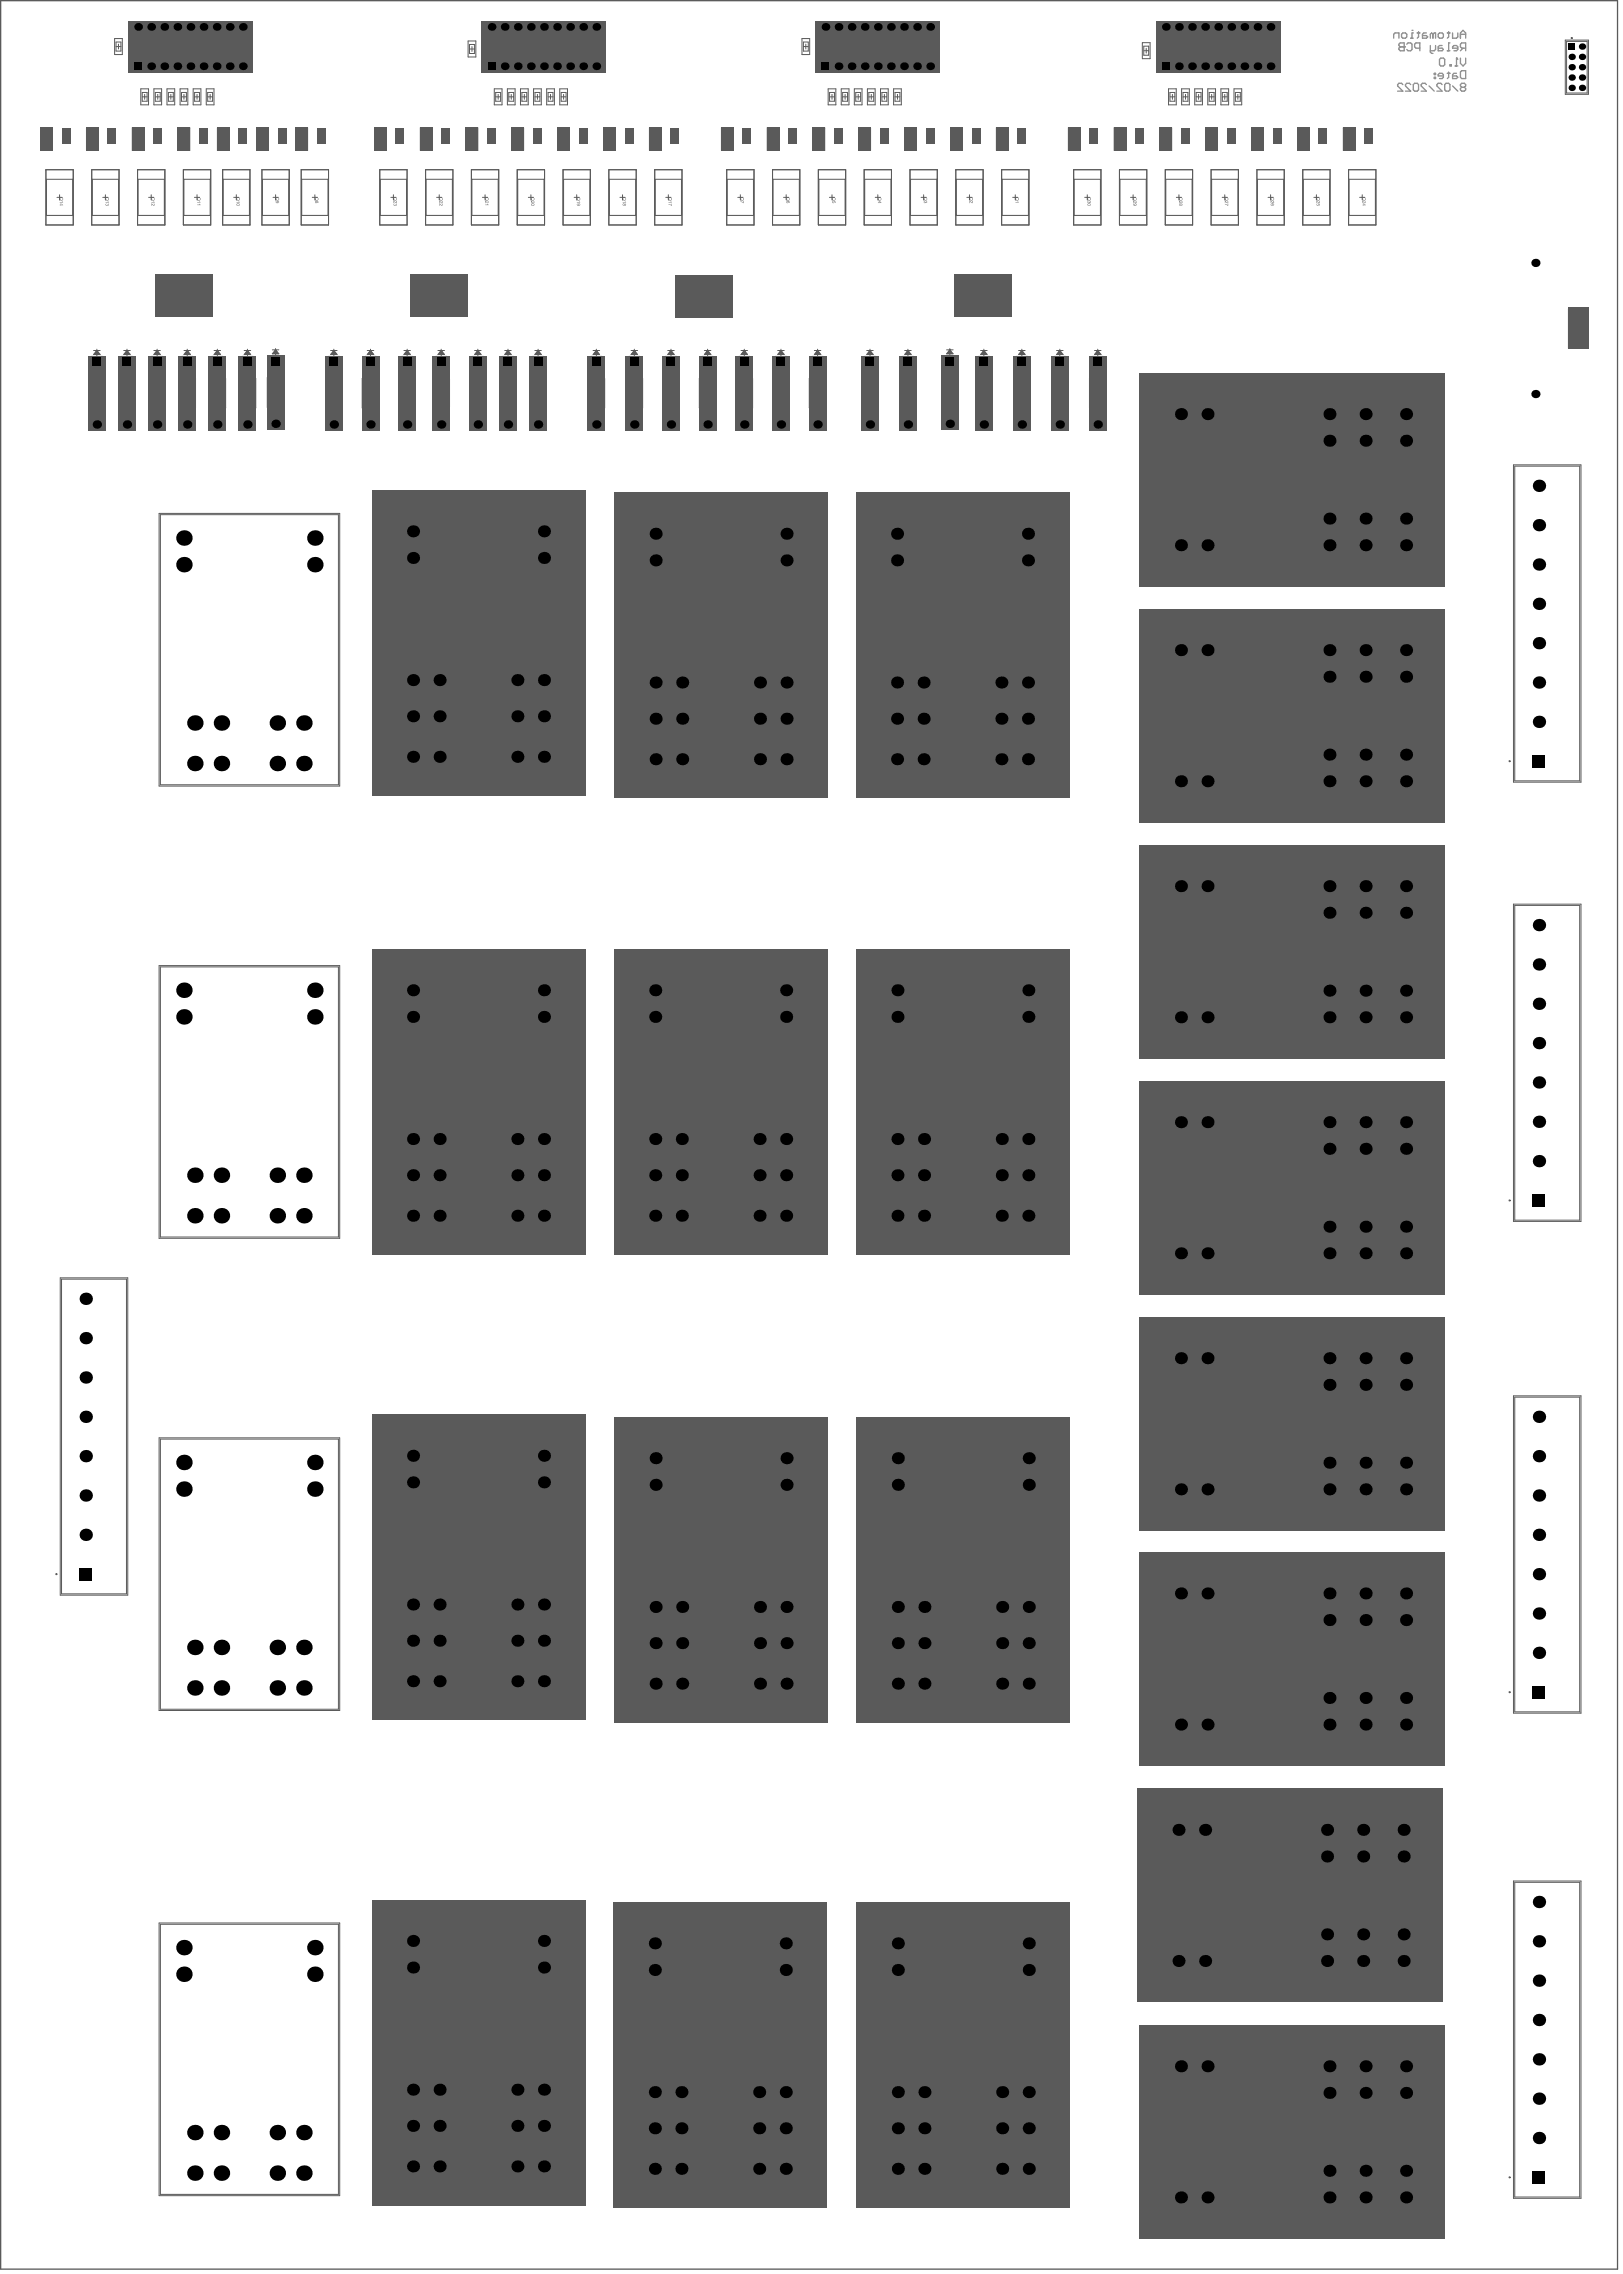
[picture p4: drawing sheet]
<svg xmlns="http://www.w3.org/2000/svg" width="1046mm" height="1466mm" viewBox="0 0 1046 1466" stroke-linecap="round" stroke-linejoin="round" font-family="sans-serif">
<g fill="none" stroke="#5a5a5a" stroke-width=".64">
<path d="M37 127h3M38 126v3M66 127h4M68 126v3M96 127h3M97 126v3M125 127h4M127 126v3M151 127h3M152 126v3M176 127h3M178 126v3"/>
<path d="M201 127h4M203 126v3M252 127h3M254 126v3M281 127h4M283 126v3M311 127h3M313 126v3M340 127h4M342 126v3M370 127h3M372 126v3"/>
<path d="M400 127h3M401 126v3M429 127h3M431 126v3M475 127h4M477 126v3M505 127h3M507 126v3M535 127h3M536 126v3M564 127h3M566 126v3"/>
<path d="M594 127h3M595 126v3M623 127h3M625 126v3M653 127h3M654 126v3M699 127h3M701 126v3M729 127h3M730 126v3M758 127h3M760 126v3"/>
<path d="M788 127h3M789 126v3M817 127h4M819 126v3M847 127h3M848 126v3M876 127h4M878 126v3"/>
</g>
<g fill="#5a5a5a">
<path d="M250 922h117v176h-117z"/>
<path d="M251 923h115v174h-115z"/>
<path d="M250 1235h117v176h-117z"/>
<path d="M251 1236h115v174h-115z"/>
<path d="M746 860h174v115h-174z"/>
<path d="M745 859h176v117h-176z"/>
<path d="M563 925h115v174h-115z"/>
<path d="M563 924h116v176h-116z"/>
<path d="M407 925h115v174h-115z"/>
<path d="M407 924h116v176h-116z"/>
<path d="M744 1164h174v115h-174z"/>
<path d="M744 1163h175v117h-175z"/>
<path d="M746 252h174v115h-174z"/>
<path d="M745 251h176v117h-176z"/>
<path d="M746 556h174v115h-174z"/>
<path d="M745 555h176v117h-176z"/>
<path d="M746 1317h174v115h-174z"/>
<path d="M745 1316h176v116h-176z"/>
<path d="M746 708h174v115h-174z"/>
<path d="M745 707h176v117h-176z"/>
<path d="M746 1012h174v115h-174z"/>
<path d="M745 1011h176v117h-176z"/>
<path d="M746 404h174v115h-174z"/>
<path d="M745 403h176v117h-176z"/>
<path d="M563 1238h115v174h-115z"/>
<path d="M563 1237h116v176h-116z"/>
<path d="M563 329h115v174h-115z"/>
<path d="M562 328h117v176h-117z"/>
<path d="M563 623h115v174h-115z"/>
<path d="M562 622h117v176h-117z"/>
<path d="M407 329h115v174h-115z"/>
<path d="M407 328h116v176h-116z"/>
<path d="M407 1238h115v174h-115z"/>
<path d="M406 1237h116v176h-116z"/>
<path d="M407 623h115v174h-115z"/>
<path d="M406 622h117v176h-117z"/>
<path d="M251 623h115v174h-115z"/>
<path d="M250 622h117v176h-117z"/>
<path d="M251 327h115v175h-115z"/>
<path d="M250 327h117v175h-117z"/>
<path d="M807 82h7v15h-7z"/>
<path d="M129 83h4v9h-4z"/>
<path d="M154 83h5v9h-5z"/>
<path d="M180 83h4v9h-4z"/>
<path d="M627 83h4v9h-4z"/>
<path d="M597 83h5v9h-5z"/>
<path d="M568 83h4v9h-4z"/>
<path d="M538 83h5v9h-5z"/>
<path d="M509 83h4v9h-4z"/>
<path d="M479 83h5v9h-5z"/>
<path d="M617 178h33v5h1v15h-1v5h-33v-5h-1v-15h1z"/>
<path d="M437 179h33v5h1v15h-1v5h-33v-5v-15z"/>
<path d="M267 178h33v5h1v15h-1v5h-33v-5h-1v-15h1z"/>
<path d="M102 178h33v5h1v15h-1v5h-33v-5h-1v-15h1z"/>
<path d="M609 229h7v15h2v19h-2v14h-7v-14h-2v-19h2z"/>
<path d="M679 230h8v14h1v19h-1v14h-8v-14h-1v-19h1z"/>
<path d="M704 230h7v14h2v19h-2v14h-7v-14h-2v-19h2z"/>
<path d="M582 230h7v14h2v19h-2v14h-7v-14h-2v-19h2z"/>
<path d="M655 230h7v14h2v19h-2v14h-7v-14h-2v-19h2z"/>
<path d="M557 230h7v14h2v19h-2v14h-7v-14h-2v-19h2z"/>
<path d="M631 230h7v14h1v19h-1v14h-7v-14h-2v-19h2z"/>
<path d="M174 229h7v15h2v19h-2v14h-7v-14h-2v-19h2z"/>
<path d="M156 230h7v14h2v19h-2v14h-7v-14h-2v-19h2z"/>
<path d="M137 230h7v14h1v19h-1v14h-7v-14h-2v-19h2z"/>
<path d="M117 230h7v14h2v19h-2v14h-7v-14h-2v-19h2z"/>
<path d="M433 83h4v9h-4z"/>
<path d="M205 83h4v9h-4z"/>
<path d="M419 82h7v15h-7z"/>
<path d="M191 82h7v15h-7z"/>
<path d="M212 230h7v14h2v19h-2v14h-7v-14h-2v-19h2z"/>
<path d="M235 230h7v14h2v19h-2v14h-7v-14h-2v-19h2z"/>
<path d="M259 230h7v14h2v19h-2v14h-7v-14h-2v-19h2z"/>
<path d="M281 230h7v14h2v19h-2v14h-7v-14h-2v-19h2z"/>
<path d="M304 230h8v14h1v19h-1v14h-8v-14h-1v-19h1z"/>
<path d="M324 230h7v14h2v19h-2v14h-7v-14h-2v-19h2z"/>
<path d="M343 230h7v14h2v19h-2v14h-7v-14h-2v-19h2z"/>
<path d="M59 230h7v14h2v19h-2v14h-7v-14h-2v-19h2z"/>
<path d="M78 230h7v14h2v19h-2v14h-7v-14h-2v-19h2z"/>
<path d="M98 230h7v14h2v19h-2v14h-7v-14h-2v-19h2z"/>
<path d="M403 83h5v9h-5z"/>
<path d="M389 82h8v15h-8z"/>
<path d="M165 82h8v15h-8z"/>
<path d="M374 83h4v9h-4z"/>
<path d="M359 82h8v15h-8z"/>
<path d="M140 82h8v15h-8z"/>
<path d="M344 83h5v9h-5z"/>
<path d="M330 82h7v15h-7z"/>
<path d="M115 82h7v15h-7z"/>
<path d="M315 83h4v9h-4z"/>
<path d="M99 83h5v9h-5z"/>
<path d="M300 82h8v15h-8z"/>
<path d="M85 82h8v15h-8z"/>
<path d="M285 83h4v9h-4z"/>
<path d="M70 83h4v9h-4z"/>
<path d="M271 82h7v15h-7z"/>
<path d="M56 82h7v15h-7z"/>
<path d="M256 83h4v9h-4z"/>
<path d="M40 83h5v9h-5z"/>
<path d="M241 82h8v15h-8z"/>
<path d="M26 82h8v15h-8z"/>
<path d="M880 83h4v9h-4z"/>
<path d="M656 83h5v9h-5z"/>
<path d="M866 82h7v15h-7z"/>
<path d="M642 82h8v15h-8z"/>
<path d="M381 230h7v14h2v19h-2v14h-7v-14h-2v-19h2z"/>
<path d="M405 230h7v14h2v19h-2v14h-7v-14h-2v-19h2z"/>
<path d="M429 230h7v14h2v19h-2v14h-7v-14h-2v-19h2z"/>
<path d="M453 230h7v14h1v19h-1v14h-7v-14h-2v-19h2z"/>
<path d="M476 230h7v14h2v19h-2v14h-7v-14h-2v-19h2z"/>
<path d="M500 230h7v14h2v19h-2v14h-7v-14h-2v-19h2z"/>
<path d="M523 230h7v14h2v19h-2v14h-7v-14h-1v-19h1z"/>
<path d="M850 83h5v9h-5z"/>
<path d="M836 82h8v15h-8z"/>
<path d="M613 82h7v15h-7z"/>
<path d="M821 83h4v9h-4z"/>
<path d="M583 82h8v15h-8z"/>
<path d="M791 83h5v9h-5z"/>
<path d="M777 82h8v15h-8z"/>
<path d="M554 82h7v15h-7z"/>
<path d="M762 83h4v9h-4z"/>
<path d="M748 82h7v15h-7z"/>
<path d="M524 82h8v15h-8z"/>
<path d="M732 83h5v9h-5z"/>
<path d="M718 82h8v15h-8z"/>
<path d="M494 82h8v15h-8z"/>
<path d="M703 83h4v9h-4z"/>
<path d="M689 82h7v15h-7z"/>
<path d="M465 82h7v15h-7z"/>
<path d="M86 14h74v3h2v26h-2v3h-74v-3h-3v-26h3z"/>
<path d="M1011 199h12v26h-12z"/>
<path d="M313 14h75v3h2v26h-2v3h-75v-3h-2v-26h2z"/>
<path d="M529 14h74v3h2v26h-2v3h-74v-3h-3v-26h3z"/>
<path d="M748 14h74v3h3v26h-3v3h-74v-3h-3v-26h3z"/>
</g>
<g fill="none" stroke="#5a5a5a" stroke-width=".64">
<path d="M84 18h78v24h-78zM86 14h74v3h2v26h-2v3h-74v-3h-3v-26h3zM87 18v-2h4v2M96 18v-2h3v2M104 18v-2h4v2M113 18v-2h3v2M121 18v-2h3v2M130 18v-2h3v2M138 18v-2h3v2M146 18v-2h4v2M155 18v-2h3v2M312 18h77v24h-77z"/>
<path d="M313 14h75v3h2v26h-2v3h-75v-3h-2v-26h2zM315 18v-2h3v2M324 18v-2h3v2M332 18v-2h3v2M340 18v-2h4v2M349 18v-2h3v2M357 18v-2h4v2M366 18v-2h3v2M374 18v-2h4v2M383 18v-2h3v2M527 18h78v24h-78zM529 14h74v3h2v26h-2v3h-74v-3h-3v-26h3z"/>
<path d="M530 18v-2h4v2M539 18v-2h3v2M547 18v-2h4v2M556 18v-2h3v2M564 18v-2h3v2M573 18v-2h3v2M581 18v-2h3v2M589 18v-2h4v2M598 18v-2h3v2M746 18h78v24h-78zM748 14h74v3h3v26h-3v3h-74v-3h-3v-26h3zM750 18v-2h3v2"/>
<path d="M758 18v-2h3v2M767 18v-2h3v2M775 18v-2h3v2M783 18v-2h4v2M792 18v-2h3v2M800 18v-2h4v2M809 18v-2h3v2M817 18v-2h4v2M74 25h5v10h-5zM75 30h3M75 27h3v6h-3zM76 28v4"/>
<path d="M84 29a1 1 0 0 1 1 1 1 1 0 0 1-1 1M88 39l2 3M89 39v3M90 39l-2 3M302 26h5v11h-5zM303 32h3M303 29h3v5h-3zM304 30v3M312 29a1 1 0 0 1 1 1 1 1 0 0 1-1 1M315 39l3 3M317 39v3M318 39l-3 3"/>
<path d="M517 25h5v10h-5zM518 30h3M518 27h3v6h-3zM519 28v4M527 29a1 1 0 0 1 1 1 1 1 0 0 1-1 1M531 39l2 3M532 39v3M533 39l-2 3M736 28h5v10h-5zM737 33h3M737 30h3v6h-3zM739 31v3"/>
<path d="M746 29a1 1 0 0 1 1 1 1 1 0 0 1-1 1M750 39l3 3M751 39v3M753 39l-3 3M1009 26h15v35h-15zM1010 27h13v33h-13zM87 42v2h4v-2M88 41h2M91 57h5v11h-5zM92 60h3v5h-3zM96 42v2h3v-2M99 57h5v11h-5z"/>
<path d="M100 60h3v5h-3zM104 42v2h4v-2M108 57h5v11h-5zM109 60h3v5h-3zM113 42v2h3v-2M116 57h5v11h-5zM117 60h3v5h-3zM121 42v2h3v-2M124 57h5v11h-5zM125 60h4v5h-4zM130 42v2h3v-2M133 57h5v11h-5z"/>
<path d="M134 60h3v5h-3zM138 42v2h3v-2M146 42v2h4v-2M155 42v2h3v-2M315 42v2h3v-2M315 41h3M319 57h5v11h-5zM319 60h4v5h-4zM324 42v2h3v-2M327 57h5v11h-5zM328 60h3v5h-3zM332 42v2h3v-2"/>
<path d="M335 57h5v11h-5zM336 60h4v5h-4zM340 42v2h4v-2M344 57h5v11h-5zM345 60h3v5h-3zM349 42v2h3v-2M352 57h5v11h-5zM353 60h3v5h-3zM357 42v2h4v-2M361 57h5v11h-5zM362 60h3v5h-3zM366 42v2h3v-2"/>
<path d="M374 42v2h4v-2M383 42v2h3v-2M530 42v2h4v-2M531 41h2M534 57h5v11h-5zM535 60h3v5h-3zM539 42v2h3v-2M542 57h5v11h-5zM543 60h3v5h-3zM547 42v2h4v-2M551 57h5v11h-5zM552 60h3v5h-3z"/>
<path d="M556 42v2h3v-2M559 57h5v11h-5zM560 60h3v5h-3zM564 42v2h3v-2M567 57h5v11h-5zM568 60h4v5h-4zM573 42v2h3v-2M576 57h5v11h-5zM577 60h3v5h-3zM581 42v2h3v-2M589 42v2h4v-2M598 42v2h3v-2"/>
<path d="M750 42v2h3v-2M750 41h3M753 57h5v11h-5zM754 60h3v5h-3zM758 42v2h3v-2M762 57h5v11h-5zM762 60h4v5h-4zM767 42v2h3v-2M770 57h5v11h-5zM771 60h3v5h-3zM775 42v2h3v-2M778 57h5v11h-5z"/>
<path d="M779 60h3v5h-3zM783 42v2h4v-2M787 57h5v11h-5zM788 60h3v5h-3zM792 42v2h3v-2M795 57h5v11h-5zM796 60h3v5h-3zM800 42v2h4v-2M809 42v2h3v-2M817 42v2h4v-2M92 62h3M93 61v3"/>
<path d="M100 62h3M102 61v3M109 62h3M110 61v3M117 62h3M119 61v3M125 62h4M127 61v3M134 62h3M135 61v3M319 62h4M321 61v3"/>
<path d="M328 62h3M329 61v3M336 62h4M338 61v3M345 62h3M346 61v3M353 62h3M355 61v3M362 62h3M363 61v3M535 62h3M536 61v3"/>
<path d="M543 62h3M545 61v3M552 62h3M553 61v3M560 62h3M562 61v3M568 62h4M570 61v3M577 62h3M578 61v3M754 62h3M756 61v3"/>
<path d="M762 62h4M764 61v3M771 62h3M772 61v3M779 62h3M781 61v3M788 62h3M789 61v3M796 62h3M798 61v3M26 82h8v15h-8zM27 87h6"/>
<path d="M27 84h6v11h-6zM27 93h6M40 83h5v9h-5zM41 85h3v5h-3zM41 89h3M41 86h3M56 82h7v15h-7zM57 87h5M57 84h5v11h-5zM57 93h5M70 83h4v9h-4zM71 85h2v5h-2z"/>
<path d="M71 89h2M71 86h2M85 82h8v15h-8zM86 87h6M86 84h6v11h-6zM86 93h6M99 83h5v9h-5zM100 85h3v5h-3zM100 89h3M100 86h3M115 82h7v15h-7zM116 87h5"/>
<path d="M116 84h5v11h-5zM116 93h5M129 83h4v9h-4zM130 85h3v5h-3zM130 89h3M130 86h3M140 82h8v15h-8zM141 87h6M141 84h6v11h-6zM141 93h6M154 83h5v9h-5zM155 85h3v5h-3z"/>
<path d="M155 89h3M155 86h3M165 82h8v15h-8zM166 87h6M166 84h6v11h-6zM166 93h6M180 83h4v9h-4zM181 85h2v5h-2zM181 89h2M181 86h2M191 82h7v15h-7zM192 87h5"/>
<path d="M192 84h5v11h-5zM192 93h5M205 83h4v9h-4zM206 85h2v5h-2zM206 89h2M206 86h2M241 82h8v15h-8zM242 87h6M242 84h6v11h-6zM242 93h6M256 83h4v9h-4zM256 85h3v5h-3z"/>
<path d="M256 89h3M256 86h3M271 82h7v15h-7zM272 87h6M272 84h6v11h-6zM272 93h6M285 83h4v9h-4zM286 85h3v5h-3zM286 89h3M286 86h3M300 82h8v15h-8zM301 87h6"/>
<path d="M301 84h6v11h-6zM301 93h6M315 83h4v9h-4zM316 85h2v5h-2zM316 89h2M316 86h2M330 82h7v15h-7zM331 87h6M331 84h6v11h-6zM331 93h6M344 83h5v9h-5zM345 85h3v5h-3z"/>
<path d="M345 89h3M345 86h3M359 82h8v15h-8zM360 87h6M360 84h6v11h-6zM360 93h6M374 83h4v9h-4zM375 85h2v5h-2zM375 89h2M375 86h2M389 82h8v15h-8zM390 87h6"/>
<path d="M390 84h6v11h-6zM390 93h6M403 83h5v9h-5zM404 85h3v5h-3zM404 89h3M404 86h3M419 82h7v15h-7zM419 87h6M419 84h6v11h-6zM419 93h6M433 83h4v9h-4zM434 85h2v5h-2z"/>
<path d="M434 89h2M434 86h2M465 82h7v15h-7zM466 87h6M466 84h6v11h-6zM466 93h6M479 83h5v9h-5zM480 85h3v5h-3zM480 89h3M480 86h3M494 82h8v15h-8zM495 87h6"/>
<path d="M495 84h6v11h-6zM495 93h6M509 83h4v9h-4zM510 85h2v5h-2zM510 89h2M510 86h2M524 82h8v15h-8zM525 87h6M525 84h6v11h-6zM525 93h6M538 83h5v9h-5zM539 85h3v5h-3z"/>
<path d="M539 89h3M539 86h3M554 82h7v15h-7zM554 87h6M554 84h6v11h-6zM554 93h6M568 83h4v9h-4zM569 85h2v5h-2zM569 89h2M569 86h2M583 82h8v15h-8zM584 87h6"/>
<path d="M584 84h6v11h-6zM584 93h6M597 83h5v9h-5zM598 85h3v5h-3zM598 89h3M598 86h3M613 82h7v15h-7zM613 87h6M613 84h6v11h-6zM613 93h6M627 83h4v9h-4zM628 85h2v5h-2z"/>
<path d="M628 89h2M628 86h2M642 82h8v15h-8zM643 87h6M643 84h6v11h-6zM643 93h6M656 83h5v9h-5zM657 85h3v5h-3zM657 89h3M657 86h3M689 82h7v15h-7zM689 87h6"/>
<path d="M689 84h6v11h-6zM689 93h6M703 83h4v9h-4zM704 85h2v5h-2zM704 89h2M704 86h2M718 82h8v15h-8zM719 87h6M719 84h6v11h-6zM719 93h6M732 83h5v9h-5zM733 85h3v5h-3z"/>
<path d="M733 89h3M733 86h3M748 82h7v15h-7zM748 87h6M748 84h6v11h-6zM748 93h6M762 83h4v9h-4zM763 85h2v5h-2zM763 89h2M763 86h2M777 82h8v15h-8zM778 87h6"/>
<path d="M778 84h6v11h-6zM778 93h6M791 83h5v9h-5zM792 85h3v5h-3zM792 89h3M792 86h3M807 82h7v15h-7zM808 87h5M808 84h5v11h-5zM808 93h5M821 83h4v9h-4zM822 85h2v5h-2z"/>
<path d="M822 89h2M822 86h2M836 82h8v15h-8zM837 87h6M837 84h6v11h-6zM837 93h6M850 83h5v9h-5zM851 85h3v5h-3zM851 89h3M851 86h3M866 82h7v15h-7zM867 87h5"/>
<path d="M867 84h5v11h-5zM867 93h5M880 83h4v9h-4zM881 85h2v5h-2zM881 89h2M881 86h2M102 178h33v5h1v15h-1v5h-33v-5h-1v-15h1zM267 178h33v5h1v15h-1v5h-33v-5h-1v-15h1zM437 179h33v5h1v15h-1v5h-33v-5v-15zM617 178h33v5h1v15h-1v5h-33v-5h-1v-15h1zM102 184h33v13h-33zM103 197v4h2v-4"/>
<path d="M103 184v-4h2v4M107 197v4h2v-4M107 184v-4h2v4M111 197v4h2v-4M111 184v-4h2v4M116 184v-4h1v4M116 197v4h1v-4M120 197v4h1v-4M120 184v-4h1v4M124 197v4h2v-4M124 184v-4h2v4M128 184v-4h2v4"/>
<path d="M128 197v4h2v-4M131 186h3M131 184l3 3M133 184v-4h1v4M133 197v4h1v-4M133 184v3M134 184l-3 3M135 190a1 1 0 0 0-1 1 1 1 0 0 0 1 1M267 184h33v13h-33zM268 197v4h1v-4M268 184v-4h1v4M272 197v4h1v-4"/>
<path d="M272 184v-4h1v4M276 197v4h2v-4M276 184v-4h2v4M280 197v4h2v-4M280 184v-4h2v4M284 197v4h2v-4M284 184v-4h2v4M289 197v4h1v-4M289 184v-4h1v4M293 197v4h1v-4M293 184v-4h1v4M296 186h3"/>
<path d="M296 184l3 3M297 197v4h2v-4M297 184v-4h2v4M297 184v3M299 184l-3 3M300 190a1 1 0 0 0-1 1 1 1 0 0 0 1 1M437 185h34v13h-34zM438 185v-4h2v4M438 198v4h2v-4M443 185v-4h1v4M443 198v4h1v-4M447 185v-4h1v4"/>
<path d="M447 198v4h1v-4M451 185v-4h2v4M451 198v4h2v-4M455 185v-4h2v4M455 198v4h2v-4M459 185v-4h2v4M459 198v4h2v-4M464 185v-4h1v4M464 198v4h1v-4M467 185l3 3M467 186h3M468 185v-4h2v4"/>
<path d="M468 198v4h2v-4M468 185v3M470 185l-3 3M471 190a1 1 0 0 0-1 1 1 1 0 0 0 1 1M617 184h33v13h-33zM618 184v-4h1v4M618 197v4h1v-4M622 197v4h1v-4M622 184v-4h1v4M626 197v4h2v-4M626 184v-4h2v4M630 184v-4h2v4"/>
<path d="M630 197v4h2v-4M635 197v4h1v-4M635 184v-4h1v4M639 197v4h1v-4M639 184v-4h1v4M643 197v4h2v-4M643 184v-4h2v4M646 184l3 3M646 186h3M647 184v-4h2v4M647 197v4h2v-4M647 184v3"/>
<path d="M649 184l-3 3M650 190a1 1 0 0 0-1 1 1 1 0 0 0 1 1M1011 199h12v26h-12zM1012 201h11v22h-11zM1012 204h11M1012 220h11M59 230h7v14h2v19h-2v14h-7v-14h-2v-19h2zM60 226h5M62 226l3 2h-5zM62 225v4M62 233v12M62 226l2 2"/>
<path d="M62 226l1 2M62 226l-1 2M62 226v2M78 230h7v14h2v19h-2v14h-7v-14h-2v-19h2zM80 226h4M82 226l2 2h-4zM82 225v4M82 233v12M82 226l2 2M82 226l1 2M82 226v2M82 226l-2 2"/>
<path d="M82 226l-1 2M98 230h7v14h2v19h-2v14h-7v-14h-2v-19h2zM99 226h4M101 225v4M101 233v12M101 226l2 2h-4zM101 226l2 2M101 226l1 2M101 226l-1 2M101 226v2M117 230h7v14h2v19h-2v14h-7v-14h-2v-19h2zM119 226h4"/>
<path d="M121 226l2 2h-4zM121 225v4M121 233v12M121 226l-1 2M121 226l-2 2M121 226v2M121 226l1 2M137 230h7v14h1v19h-1v14h-7v-14h-2v-19h2zM138 226h4M140 226l2 2h-4zM140 225v4M140 233v12"/>
<path d="M140 226v2M140 226l-1 2M140 226l-2 2M140 226l1 2M140 226l2 2M156 230h7v14h2v19h-2v14h-7v-14h-2v-19h2zM157 226h5M159 226l3 2h-5zM159 225v4M159 233v12M159 226v2M159 226l-1 2"/>
<path d="M159 226l1 2M159 226l2 2M174 229h7v15h2v19h-2v14h-7v-14h-2v-19h2zM176 226h4M178 226l2 2h-4zM178 225v4M178 233v11M178 226l-1 2M178 226l-2 2M178 226v2M178 226l1 2M212 230h7v14h2v19h-2v14h-7v-14h-2v-19h2z"/>
<path d="M213 226h4M215 226l2 2h-4zM215 225v4M215 233v12M215 226l2 2M215 226l1 2M215 226l-2 2M215 226l-1 2M215 226v2M235 230h7v14h2v19h-2v14h-7v-14h-2v-19h2zM237 226h4M239 226l2 2h-4z"/>
<path d="M239 225v4M239 233v12M239 226l1 2M239 226v2M239 226l-2 2M239 226l-1 2M259 230h7v14h2v19h-2v14h-7v-14h-2v-19h2zM260 226h5M262 226l3 2h-5zM262 225v4M262 233v12M262 226l2 2"/>
<path d="M262 226l1 2M262 226l-1 2M262 226v2M281 230h7v14h2v19h-2v14h-7v-14h-2v-19h2zM282 226h4M284 225v4M284 233v12M284 226l2 2h-4zM284 226l2 2M284 226l1 2M284 226l-1 2M284 226v2"/>
<path d="M304 230h8v14h1v19h-1v14h-8v-14h-1v-19h1zM306 226h4M308 225v4M308 233v12M308 226l2 2h-4zM308 226l2 2M308 226l1 2M308 226v2M308 226l-2 2M308 226l-1 2M324 230h7v14h2v19h-2v14h-7v-14h-2v-19h2zM325 226h4"/>
<path d="M327 226l2 2h-4zM327 225v4M327 233v12M327 226l2 2M327 226l1 2M327 226l-1 2M327 226v2M343 230h7v14h2v19h-2v14h-7v-14h-2v-19h2zM345 226h4M347 226l2 2h-4zM347 225v4M347 233v12"/>
<path d="M347 226l1 2M347 226v2M347 226l-2 2M347 226l-1 2M381 230h7v14h2v19h-2v14h-7v-14h-2v-19h2zM382 226h4M384 226l2 2h-4zM384 225v4M384 233v12M384 226l2 2M384 226l1 2M384 226l-1 2"/>
<path d="M384 226v2M405 230h7v14h2v19h-2v14h-7v-14h-2v-19h2zM407 226h4M409 226l2 2h-4zM409 225v4M409 233v12M409 226l1 2M409 226v2M409 226l-2 2M409 226l-1 2M429 230h7v14h2v19h-2v14h-7v-14h-2v-19h2zM430 226h5"/>
<path d="M432 226l3 2h-5zM432 225v4M432 233v12M432 226l2 2M432 226l1 2M432 226l-1 2M432 226v2M453 230h7v14h1v19h-1v14h-7v-14h-2v-19h2zM454 226h4M456 226l2 2h-4zM456 225v4M456 233v12"/>
<path d="M456 226l2 2M456 226l1 2M456 226v2M456 226l-2 2M456 226l-1 2M476 230h7v14h2v19h-2v14h-7v-14h-2v-19h2zM478 226h4M480 226l2 2h-4zM480 225v4M480 233v12M480 226l1 2M480 226v2"/>
<path d="M480 226l-2 2M480 226l-1 2M500 230h7v14h2v19h-2v14h-7v-14h-2v-19h2zM501 226h4M503 226l2 2h-4zM503 225v4M503 233v12M503 226l2 2M503 226l1 2M503 226l-1 2M503 226v2M523 230h7v14h2v19h-2v14h-7v-14h-1v-19h1z"/>
<path d="M525 226h4M527 226l2 2h-4zM527 225v4M527 233v12M527 226l2 2M527 226l1 2M527 226v2M527 226l-2 2M527 226l-1 2M557 230h7v14h2v19h-2v14h-7v-14h-2v-19h2zM559 226h4M561 226l2 2h-4z"/>
<path d="M561 225v4M561 233v12M561 226l-1 2M561 226l-2 2M561 226v2M561 226l1 2M582 230h7v14h2v19h-2v14h-7v-14h-2v-19h2zM583 226h4M585 226l2 2h-4zM585 225v4M585 233v12M585 226v2"/>
<path d="M585 226l-1 2M585 226l-2 2M585 226l1 2M585 226l2 2M609 229h7v15h2v19h-2v14h-7v-14h-2v-19h2zM610 226h4M612 225v4M612 233v11M612 226l2 2h-4zM612 226v2M612 226l-1 2M612 226l-2 2"/>
<path d="M612 226l1 2M612 226l2 2M631 230h7v14h1v19h-1v14h-7v-14h-2v-19h2zM632 226h4M634 226l2 2h-4zM634 225v4M634 233v12M634 226v2M634 226l-1 2M634 226l-2 2M634 226l1 2M634 226l2 2"/>
<path d="M655 230h7v14h2v19h-2v14h-7v-14h-2v-19h2zM656 226h5M659 226l2 2h-5zM659 225v4M659 233v12M659 226l-1 2M659 226l-2 2M659 226v2M659 226l1 2M679 230h8v14h1v19h-1v14h-8v-14h-1v-19h1zM681 226h4M683 225v4"/>
<path d="M683 233v12M683 226l2 2h-4zM683 226v2M683 226l-1 2M683 226l-2 2M683 226l1 2M683 226l2 2M704 230h7v14h2v19h-2v14h-7v-14h-2v-19h2zM705 226h5M707 226l3 2h-5zM707 225v4M707 233v12"/>
<path d="M707 226v2M707 226l-1 2M707 226l1 2M707 226l2 2M58 245h9v17h-9zM77 245h9v17h-9zM97 245h9v17h-9zM116 245h9v17h-9zM136 245h9v17h-9zM155 245h9v17h-9zM173 244h9v18h-9zM211 245h9v17h-9z"/>
<path d="M234 245h9v17h-9zM258 245h9v17h-9zM280 245h9v17h-9zM303 245h9v17h-9zM323 245h9v17h-9zM342 245h9v17h-9zM380 245h9v17h-9zM404 245h9v17h-9zM428 245h9v17h-9zM452 245h9v17h-9zM475 245h9v17h-9zM499 245h9v17h-9z"/>
<path d="M522 245h9v17h-9zM556 245h9v17h-9zM581 245h9v17h-9zM608 244h9v18h-9zM630 245h9v17h-9zM654 245h9v17h-9zM679 245h9v17h-9zM703 245h9v17h-9zM745 251h176v117h-176zM746 252h174v115h-174zM62 262v12M82 262v12"/>
<path d="M101 262v12M121 262v12M140 262v12M159 262v12M178 262v11M215 262v12M239 262v12M262 262v12M284 262v12M308 262v12M327 262v12M347 262v12"/>
<path d="M384 262v12M409 262v12M432 262v12M456 262v12M480 262v12M503 262v12M527 262v12M561 262v12M585 262v12M612 262v11M634 262v12M659 262v12"/>
<path d="M683 262v12M707 262v12M975 300h44v204h-44zM746 308a1 1 0 0 1 1 1 1 1 0 0 1-1 1M976 300h42v203h-42zM103 331h116v176h-116zM103 332h115v174h-115zM250 327h117v175h-117zM251 327h115v175h-115zM307 327a1 1 0 0 0 1 1 1 1 0 0 0 1-1M407 328h116v176h-116zM407 329h115v174h-115z"/>
<path d="M464 329a1 1 0 0 0 1 1 1 1 0 0 0 1-1M562 328h117v176h-117zM563 329h115v174h-115zM619 329a1 1 0 0 0 1 1 1 1 0 0 0 1-1M265 343l3 3M265 345h3M267 343v3M268 343l-3 3M421 346h3M421 345l3 3M423 345v3M424 345l-3 3"/>
<path d="M577 345l3 3M577 346h3M578 345v3M580 345l-3 3M762 350l3 3M762 351h3M763 350v3M765 350l-3 3M745 403h176v117h-176zM746 404h174v115h-174zM746 460a1 1 0 0 1 1 1 1 1 0 0 1-1 1M762 502l3 3"/>
<path d="M762 503h3M763 502v3M765 502l-3 3M745 555h176v117h-176zM746 556h174v115h-174zM975 583h44v204h-44zM976 584h42v202h-42zM746 612a1 1 0 0 1 1 1 1 1 0 0 1-1 1M103 622h116v176h-116zM103 623h115v174h-115zM250 622h117v176h-117zM251 623h115v174h-115z"/>
<path d="M265 639l3 3M267 639v3M268 639l-3 3M307 623a1 1 0 0 0 1 1 1 1 0 0 0 1-1M406 622h117v176h-117zM407 623h115v174h-115zM421 639l3 3M423 639v3M424 639l-3 3M463 623a1 1 0 0 0 1 1 1.1 1.1 0 0 0 2-1M562 622h117v176h-117zM563 623h115v174h-115z"/>
<path d="M577 639l3 3M579 639v3M580 639l-3 3M620 623a1 1 0 0 0 1 1 1 1 0 0 0 1-1M265 640h3M421 640h3M577 640h3M762 654l3 3M762 655h3M763 654v3M765 654l-3 3M745 707h176v117h-176z"/>
<path d="M746 708h174v115h-174zM746 765a1 1 0 0 1 1 1 1 1 0 0 1-1 1M762 806l3 3M762 808h3M763 806v3M765 806l-3 3M39 824h43v204h-43zM40 825h42v202h-42zM745 859h176v117h-176zM746 860h174v115h-174zM975 900h44v204h-44zM746 917a1 1 0 0 1 1 1 1 1 0 0 1-1 1"/>
<path d="M976 901h42v202h-42zM103 927h116v176h-116zM103 928h115v174h-115zM250 922h117v176h-117zM251 923h115v174h-115zM265 939l3 3M267 939v3M268 939l-3 3M307 923a1 1 0 0 0 1 1 1 1 0 0 0 1-1M407 924h116v176h-116zM407 925h115v174h-115zM464 925a1 1 0 0 0 1 1 1 1 0 0 0 1-1"/>
<path d="M563 924h116v176h-116zM563 925h115v174h-115zM620 925a1 1 0 0 0 1 1 1 1 0 0 0 1-1M265 940h3M421 942h3M421 941l3 2M423 941v2M424 941l-3 2M578 941l2 2M578 942h2M579 941v2M580 941l-2 2"/>
<path d="M762 958l3 3M762 960h3M763 958v3M765 958l-3 3M745 1011h176v117h-176zM746 1012h174v115h-174zM746 1068a1 1 0 0 1 1 1 1 1 0 0 1-1 1M762 1110l3 3M762 1111h3M763 1110v3M765 1110l-3 3M744 1163h175v117h-175z"/>
<path d="M744 1164h174v115h-174zM975 1212h44v205h-44zM976 1213h42v203h-42zM103 1240h116v175h-116zM250 1235h117v176h-117zM251 1236h115v174h-115zM307 1236a1 1 0 0 0 1 1 1 1 0 0 0 1-1M406 1237h116v176h-116zM407 1238h115v174h-115zM463 1238a1 1 0 0 0 1 1 1 1 0 0 0 1-1M563 1237h116v176h-116zM563 1238h115v174h-115z"/>
<path d="M620 1238a1 1 0 0 0 1 1 1 1 0 0 0 1-1M744 1221a1.1 1.1 0 0 1 2 1 1.1 1.1 0 0 1-2 1M103 1240h115v174h-115zM265 1252l3 3M265 1253h3M267 1252v3M268 1252l-3 3M421 1255h3M421 1253l3 3M422 1253v3M424 1253l-3 3M578 1253l2 3"/>
<path d="M578 1255h2M579 1253v3M580 1253l-2 3M760 1262l3 3M760 1264h3M762 1262v3M763 1262l-3 3M745 1316h176v116h-176zM746 1317h174v115h-174zM746 1373a1 1 0 0 1 1 1 1 1 0 0 1-1 1M762 1415l3 2M762 1416h3"/>
<path d="M763 1415v2M765 1415l-3 2"/>
</g>
<g fill="none" stroke="#5a5a5a" stroke-width=".66">
<circle cx="1013" cy="25" r=".3"/>
<circle cx="973" cy="491" r=".3"/>
<circle cx="973" cy="774" r=".3"/>
<circle cx="36" cy="1015" r=".3"/>
<circle cx="973" cy="1091" r=".3"/>
<circle cx="973" cy="1403" r=".3"/>
</g>
<g fill="#5a5a5a">
<path d="M240 912h137v197h-137z"/>
<path d="M240 1225h137v197h-137z"/>
<path d="M735 849h196v138h-196z"/>
<path d="M552 913h138v197h-138z"/>
<path d="M396 913h138v197h-138z"/>
<path d="M733 1153h197v138h-197z"/>
<path d="M735 240h196v138h-196z"/>
<path d="M735 545h196v137h-196z"/>
<path d="M735 1305h196v138h-196z"/>
<path d="M735 697h196v137h-196z"/>
<path d="M735 1000h196v138h-196z"/>
<path d="M735 392h196v138h-196z"/>
<path d="M552 1226h138v197h-138z"/>
<path d="M552 318h137v196h-137z"/>
<path d="M552 612h137v197h-137z"/>
<path d="M396 318h138v196h-138z"/>
<path d="M395 1226h138v197h-138z"/>
<path d="M396 612h137v197h-137z"/>
<path d="M240 612h137v197h-137z"/>
<path d="M240 316h137v197h-137z"/>
<path d="M806 82h9v15h-9z"/>
<path d="M129 83h5v10h-5z"/>
<path d="M154 83h5v10h-5z"/>
<path d="M179 83h5v10h-5z"/>
<path d="M626 83h6v10h-6z"/>
<path d="M597 83h5v10h-5z"/>
<path d="M567 83h6v10h-6z"/>
<path d="M538 83h5v10h-5z"/>
<path d="M508 83h5v10h-5z"/>
<path d="M479 83h5v10h-5z"/>
<path d="M615 177h37v27h-37z"/>
<path d="M435 178h38v27h-38z"/>
<path d="M264 177h38v27h-38z"/>
<path d="M100 177h37v27h-37z"/>
<path d="M606 229h12v48h-12z"/>
<path d="M677 229h12v49h-12z"/>
<path d="M702 229h11v49h-11z"/>
<path d="M579 229h12v49h-12z"/>
<path d="M653 229h11v49h-11z"/>
<path d="M555 229h11v49h-11z"/>
<path d="M628 229h12v49h-12z"/>
<path d="M172 229h11v48h-11z"/>
<path d="M154 229h11v49h-11z"/>
<path d="M134 229h12v49h-12z"/>
<path d="M115 229h11v49h-11z"/>
<path d="M432 83h6v10h-6z"/>
<path d="M205 83h5v10h-5z"/>
<path d="M418 82h8v15h-8z"/>
<path d="M190 82h9v15h-9z"/>
<path d="M209 229h12v49h-12z"/>
<path d="M233 229h12v49h-12z"/>
<path d="M257 229h11v49h-11z"/>
<path d="M279 229h11v49h-11z"/>
<path d="M302 229h12v49h-12z"/>
<path d="M322 229h11v49h-11z"/>
<path d="M341 229h12v49h-12z"/>
<path d="M57 229h11v49h-11z"/>
<path d="M76 229h12v49h-12z"/>
<path d="M95 229h12v49h-12z"/>
<path d="M403 83h5v10h-5z"/>
<path d="M389 82h8v15h-8z"/>
<path d="M165 82h8v15h-8z"/>
<path d="M373 83h5v10h-5z"/>
<path d="M359 82h8v15h-8z"/>
<path d="M140 82h8v15h-8z"/>
<path d="M344 83h5v10h-5z"/>
<path d="M330 82h8v15h-8z"/>
<path d="M114 82h9v15h-9z"/>
<path d="M314 83h5v10h-5z"/>
<path d="M99 83h5v10h-5z"/>
<path d="M300 82h8v15h-8z"/>
<path d="M85 82h8v15h-8z"/>
<path d="M285 83h5v10h-5z"/>
<path d="M70 83h5v10h-5z"/>
<path d="M270 82h9v15h-9z"/>
<path d="M55 82h9v15h-9z"/>
<path d="M255 83h5v10h-5z"/>
<path d="M40 83h5v10h-5z"/>
<path d="M241 82h8v15h-8z"/>
<path d="M26 82h8v15h-8z"/>
<path d="M880 83h5v10h-5z"/>
<path d="M656 83h5v10h-5z"/>
<path d="M865 82h9v15h-9z"/>
<path d="M642 82h8v15h-8z"/>
<path d="M379 229h11v49h-11z"/>
<path d="M403 229h12v49h-12z"/>
<path d="M427 229h11v49h-11z"/>
<path d="M450 229h12v49h-12z"/>
<path d="M474 229h11v49h-11z"/>
<path d="M498 229h11v49h-11z"/>
<path d="M521 229h12v49h-12z"/>
<path d="M850 83h5v10h-5z"/>
<path d="M836 82h8v15h-8z"/>
<path d="M612 82h9v15h-9z"/>
<path d="M820 83h6v10h-6z"/>
<path d="M583 82h8v15h-8z"/>
<path d="M791 83h5v10h-5z"/>
<path d="M777 82h8v15h-8z"/>
<path d="M553 82h8v15h-8z"/>
<path d="M761 83h6v10h-6z"/>
<path d="M747 82h9v15h-9z"/>
<path d="M524 82h8v15h-8z"/>
<path d="M732 83h5v10h-5z"/>
<path d="M718 82h8v15h-8z"/>
<path d="M494 82h8v15h-8z"/>
<path d="M702 83h6v10h-6z"/>
<path d="M688 82h8v15h-8z"/>
<path d="M465 82h8v15h-8z"/>
<path d="M83 14h80v32h-80z"/>
<path d="M1010 198h14v27h-14z"/>
<path d="M311 14h80v32h-80z"/>
<path d="M526 14h80v32h-80z"/>
<path d="M745 14h80v32h-80z"/>
</g>
<g fill="none" stroke="#5a5a5a" stroke-width=".66">
<path d="M30 109h17v36h-17zM59 109h18v36h-18zM89 109h17v36h-17zM118 109h18v36h-18zM143 109h18v36h-18zM169 109h17v36h-17zM194 109h18v36h-18zM245 109h17v36h-17zM274 109h18v36h-18zM304 109h17v36h-17zM333 109h18v36h-18zM363 109h17v36h-17z"/>
<path d="M392 109h18v36h-18zM422 109h18v36h-18zM468 109h18v36h-18zM498 109h17v36h-17zM527 109h18v36h-18zM557 109h18v36h-18zM586 109h18v36h-18zM616 109h18v36h-18zM646 109h17v36h-17zM692 109h18v36h-18zM721 109h18v36h-18zM751 109h18v36h-18z"/>
<path d="M781 109h17v36h-17zM810 109h18v36h-18zM840 109h17v36h-17zM869 109h18v36h-18z"/>
</g>
<g fill="#5a5a5a">
<path d="M38 130h2l1 1z"/>
<path d="M68 130h2v1z"/>
<path d="M68 131l1 1h1v-1v1l-1 1-1-1z"/>
<path d="M98 130h1l1 1z"/>
<path d="M98 131l1 1v-1l1 1-1 1-1-1v1z"/>
<path d="M127 130h2v1z"/>
<path d="M127 132h2v-1v1z"/>
<path d="M152 130h2l1 1z"/>
<path d="M254 129l1 2h1l-1-1h1v1h-1l-1-1v1z"/>
<path d="M254 131v1h1h1l-1-1 1 1-2 1v-1z"/>
<path d="M283 129l2 2v-1v1l-2-1v1z"/>
<path d="M283 131l2 1v-1v1l-1 1-1-1v1z"/>
<path d="M313 129l1 2h1l-1-1h1v1h-1l-1-1v1z"/>
<path d="M313 132h1v-1l1 1z"/>
<path d="M342 129l2 2v-1v1l-2-1v1z"/>
<path d="M372 130h1l1 1z"/>
<path d="M401 130h2v1z"/>
<path d="M401 131h2v1l-1 1z"/>
<path d="M431 130h2v1z"/>
<path d="M431 132h2v-1v2z"/>
<path d="M477 130l2 1v-1v1z"/>
<path d="M537 130v1v-1h1v1v-1v1h-1z"/>
<path d="M596 130v1v-1l1 1v-1h1l-2 1z"/>
<path d="M625 129l1 2h1l-1-1h1v1h-1l-1-1v1z"/>
<path d="M654 130h2l1 1z"/>
<path d="M701 130v1l1-1 1 1-1-1h1l-2 1z"/>
<path d="M730 129l2 2v-1v1l-1-1-1 1z"/>
<path d="M760 129l1 2h1l-1-1h1v1h-1l-1-1v1z"/>
<path d="M789 129l2 2v-1l1 1h-1l-1-1-1 1z"/>
<path d="M789 132h2l1-1v2z"/>
<path d="M819 129l1 2h1l-1-1h1v1h-1l-1-1v1z"/>
<path d="M848 129l2 2v-1l1 1h-1l-1-1-1 1z"/>
<path d="M849 131v1h1l-1-1h2v2l-1-1-1 1z"/>
<path d="M878 129l2 2v-1v1h-1l-1-1v1z"/>
<path d="M39 128a.8 .8 0 0 0 1 0 .8 .8 0 0 0-1 0zM39 127l2 1-1 1h-2z"/>
<path d="M39 131v1h1zM39 131l2 1h-3h1z"/>
<path d="M68 128a1 1 0 0 0 2 0 1 1 0 0 0-2 0zM68 127l2 1v1h-2z"/>
<path d="M98 128a.8 .8 0 0 0 1 0 .8 .8 0 0 0-1 0zM98 127l2 1-1 1h-2z"/>
<path d="M127 128a1 1 0 0 0 2 0 1 1 0 0 0-2 0zM127 127l2 1v1h-2z"/>
<path d="M178 128a1 1 0 0 0 2 0 1 1 0 0 0-2 0zM178 127l2 1-1 1h-1z"/>
<path d="M179 130a.5 .5 0 0 0 1 0 .5 .5 0 0 0-1 0zM178 130v1l1-1h1l-2 1z"/>
<path d="M203 128a1 1 0 0 0 2 0 1 1 0 0 0-2 0zM203 127l2 1v1h-2z"/>
<path d="M204 130a.5 .5 0 0 0 1 0 .5 .5 0 0 0-1 0zM203 130a.5 .5 0 0 0 1 0 .5 .5 0 0 0-1 0zM203 130h2v1h-2z"/>
<path d="M153 128a.8 .8 0 0 0 1 0 .8 .8 0 0 0-1 0zM153 127l1 1v1h-2z"/>
<path d="M153 132a.7 .7 0 0 0 1 0 .7 .7 0 0 0-1 0zM153 131h1v1h-1z"/>
<path d="M254 128a1 1 0 0 0 2 0 1 1 0 0 0-2 0zM254 127l2 1-1 1h-1z"/>
<path d="M283 128a1 1 0 0 0 2 0 1 1 0 0 0-2 0zM284 127l1 1v1h-2z"/>
<path d="M313 128a1 1 0 0 0 2 0 1 1 0 0 0-2 0zM313 127l2 1-1 1h-1z"/>
<path d="M343 128a.8 .8 0 0 0 1 0 .8 .8 0 0 0-1 0zM343 127l1 1v1h-2z"/>
<path d="M343 132a.7 .7 0 0 0 1 0 .7 .7 0 0 0-1 0zM342 131h2v1h-2z"/>
<path d="M372 128a1 1 0 0 0 2 0 1 1 0 0 0-2 0zM372 127l2 1v1h-2z"/>
<path d="M373 132a.5 .5 0 0 0 1 0 .5 .5 0 0 0-1 0zM372 131v1h1v-1l1 1-2 1z"/>
<path d="M402 128a.8 .8 0 0 0 1 0 .8 .8 0 0 0-1 0zM402 127l1 1v1h-2z"/>
<path d="M431 128a1 1 0 0 0 2 0 1 1 0 0 0-2 0zM431 127l2 1v1h-2z"/>
<path d="M478 128a.8 .8 0 0 0 1 0 .8 .8 0 0 0-1 0zM478 127l1 1v1h-2z"/>
<path d="M507 128a1 1 0 0 0 2 0 1 1 0 0 0-2 0zM507 127l2 1v1h-2z"/>
<path d="M507 130h2v1h-1l1-1h-1v1h-1zM507 130a.5 .5 0 0 0 1 0 .5 .5 0 0 0-1 0z"/>
<path d="M537 128a.8 .8 0 0 0 1 0 .8 .8 0 0 0-1 0zM537 127l1 1v1h-2z"/>
<path d="M566 128a1 1 0 0 0 2 0 1 1 0 0 0-2 0zM566 127l2 1v1h-2z"/>
<path d="M567 130h1zM566 129l2 2h-2v-1z"/>
<path d="M596 128a.8 .8 0 0 0 1 0 .8 .8 0 0 0-1 0zM596 127l1 1v1h-2z"/>
<path d="M625 128a1 1 0 0 0 2 0 1 1 0 0 0-2 0zM625 127l2 1v1h-2z"/>
<path d="M655 128a.8 .8 0 0 0 1 0 .8 .8 0 0 0-1 0zM655 127l2 1-1 1h-2z"/>
<path d="M701 128a1 1 0 0 0 2 0 1 1 0 0 0-2 0zM701 127l2 1v1h-2z"/>
<path d="M701 132a1 1 0 0 0 2 0 1 1 0 0 0-2 0zM701 131h2v1h-2z"/>
<path d="M731 128a.8 .8 0 0 0 1 0 .8 .8 0 0 0-1 0zM731 127l1 1v1h-2z"/>
<path d="M731 132a.5 .5 0 0 0 1 0 .5 .5 0 0 0-1 0zM731 131v1l1-1 1 1-2 1z"/>
<path d="M760 128a1 1 0 0 0 2 0 1 1 0 0 0-2 0zM760 127l2 1v1h-2z"/>
<path d="M761 132a.5 .5 0 0 0 1 0 .5 .5 0 0 0-1 0zM760 132a.5 .5 0 0 0 1 0 .5 .5 0 0 0-1 0zM760 131h2v1l-2 1z"/>
<path d="M790 128a.8 .8 0 0 0 1 0 .8 .8 0 0 0-1 0zM790 127l2 1-1 1h-2z"/>
<path d="M819 128a1 1 0 0 0 2 0 1 1 0 0 0-2 0zM819 127l2 1v1h-2z"/>
<path d="M819 131h2v1l-1-1v1l-1 1zM819 132a.5 .5 0 0 0 1 0 .5 .5 0 0 0-1 0z"/>
<path d="M849 128a.8 .8 0 0 0 1 0 .8 .8 0 0 0-1 0zM849 127l2 1-1 1h-2z"/>
<path d="M878 128a1 1 0 0 0 2 0 1 1 0 0 0-2 0zM878 127l2 1v1h-2z"/>
<path d="M879 131v1h1zM879 131l1 1h-2h1z"/>
</g>
<g fill="none" stroke="#5a5a5a" stroke-width=".66">
<path d="M30 109h17v36h-17zM30 116h17v23h-17zM59 109h18v36h-18zM59 116h17v23h-17zM89 109h17v36h-17zM89 116h17v23h-17zM118 109h18v36h-18zM119 116h16v23h-16zM143 109h18v36h-18zM144 116h17v23h-17zM169 109h17v36h-17zM169 116h17v23h-17z"/>
<path d="M194 109h18v36h-18zM194 116h17v23h-17zM245 109h17v36h-17zM245 116h17v23h-17zM274 109h18v36h-18zM275 116h17v23h-17zM304 109h17v36h-17zM304 116h17v23h-17zM333 109h18v36h-18zM334 116h17v23h-17zM363 109h17v36h-17zM363 116h17v23h-17z"/>
<path d="M392 109h18v36h-18zM393 116h17v23h-17zM422 109h18v36h-18zM422 116h17v23h-17zM468 109h18v36h-18zM469 116h17v23h-17zM498 109h17v36h-17zM498 116h17v23h-17zM527 109h18v36h-18zM528 116h17v23h-17zM557 109h18v36h-18zM557 116h17v23h-17z"/>
<path d="M586 109h18v36h-18zM587 116h17v23h-17zM616 109h18v36h-18zM616 116h17v23h-17zM646 109h17v36h-17zM646 116h17v23h-17zM692 109h18v36h-18zM692 116h17v23h-17zM721 109h18v36h-18zM722 116h17v23h-17zM751 109h18v36h-18zM751 116h17v23h-17z"/>
<path d="M781 109h17v36h-17zM781 116h17v23h-17zM810 109h18v36h-18zM810 116h17v23h-17zM840 109h17v36h-17zM840 116h17v23h-17zM869 109h18v36h-18zM869 116h17v23h-17z"/>
</g>
<path d="M0 0h1042v1463h-1042z" fill="none" stroke="#5a5a5a" stroke-width=".84"/>
<g fill="none" stroke="#8c8c8c" stroke-width=".84">
<path d="M909 25h2M911 21h-1v4M913 21h2M914 20v4l-1 1M919 21h-1l-1 1v3h2l1-1-1-1h-2M923 22l2-1v4M923 22v3M923 22v-1l-1 1v3M928 21h1l1 1v2l-1 1h-1l-1-1v-2zM933 21h1M934 20v4l-1 1M936 21v4h3l1-1v-3"/>
<path d="M941 25v-4l2-1 2 1v4M941 22h4"/>
</g>
<circle cx="910" cy="20" r=".4" fill="#8c8c8c"/>
<g fill="none" stroke="#8c8c8c" stroke-width=".84">
<path d="M898 25v-3l1-1h3v4M904 21h2l1 1v2l-1 1h-2l-1-1v-2zM905 28v5h-3v-1v-2h3M907 28h2h1v4l-1 1h-2v-1M915 31h-2l-1-1v-2h1h2v5M922 29v5h1M925 29v3l-1 1h-2M929 29h-1l-1 1v3h2l1-1-1-1h-2M933 33h1M934 28v5M940 31h-4l1-2h2l1 1v2l-1 1h-2M943 31l-2 2"/>
<path d="M945 31h-3l-1-1v-2h1h3v5"/>
</g>
<circle cx="905" cy="30" r=".4" fill="#8c8c8c"/>
<path d="M905 28h-3v2h3M939 37v6M941 37v4l2 2 2-2v-4M938 43h2" fill="none" stroke="#8c8c8c" stroke-width=".84"/>
<circle cx="939" cy="37" r=".4" fill="#8c8c8c"/>
<g fill="none" stroke="#8c8c8c" stroke-width=".84">
<path d="M929 37h1l1 1v4l-1 1h-1l-1-1v-4zM939 37l1 1M904 55l-1-1h-1l-1 1 3 4h-3M909 55l-1-1h-1l-1 1 3 4h-3M912 54h1l1 1v3l-1 1h-1l-1-1v-3zM919 55l-1-1h-1l-1 1 3 4h-3M921 55l3 4M924 50h1v1h-1zM924 47h1v1h-1zM929 55v-1h-2l-1 1 3 4h-3M930 49h-3l1-2h1l1 1v2l-1 1h-1M932 54h2v1v3v1h-2l-1-1v-3z"/>
<path d="M933 47h1M934 46v4l-1 1M934 42h1v1h-1zM936 55l4 4M939 47h-2l-1 1v3h3l1-1-1-1h-3M942 46h3v5h-3l-1-1v-4zM942 56l-1-1 1-1h2l1 1-1 1M942 56l-1 1 1 2h2l1-1-1-2M942 56h2"/>
</g>
<g fill="#000">
<circle cx="89" cy="17" r="2.5"/>
<circle cx="97" cy="17" r="2.5"/>
<circle cx="106" cy="17" r="2.5"/>
<circle cx="114" cy="17" r="2.5"/>
<circle cx="123" cy="17" r="2.5"/>
<circle cx="131" cy="17" r="2.5"/>
<circle cx="140" cy="17" r="2.5"/>
<circle cx="148" cy="17" r="2.5"/>
<circle cx="157" cy="17" r="2.5"/>
<circle cx="317" cy="17" r="2.5"/>
<circle cx="325" cy="17" r="2.5"/>
<circle cx="334" cy="17" r="2.5"/>
<circle cx="342" cy="17" r="2.5"/>
<circle cx="351" cy="17" r="2.5"/>
<circle cx="359" cy="17" r="2.5"/>
<circle cx="367" cy="17" r="2.5"/>
<circle cx="376" cy="17" r="2.5"/>
<circle cx="384" cy="17" r="2.5"/>
<circle cx="532" cy="17" r="2.5"/>
<circle cx="540" cy="17" r="2.5"/>
<circle cx="549" cy="17" r="2.5"/>
<circle cx="557" cy="17" r="2.5"/>
<circle cx="566" cy="17" r="2.5"/>
<circle cx="574" cy="17" r="2.5"/>
<circle cx="583" cy="17" r="2.5"/>
<circle cx="591" cy="17" r="2.5"/>
<circle cx="599" cy="17" r="2.5"/>
<circle cx="751" cy="17" r="2.5"/>
<circle cx="760" cy="17" r="2.5"/>
<circle cx="768" cy="17" r="2.5"/>
<circle cx="777" cy="17" r="2.5"/>
<circle cx="785" cy="17" r="2.5"/>
<circle cx="794" cy="17" r="2.5"/>
<circle cx="802" cy="17" r="2.5"/>
<circle cx="810" cy="17" r="2.5"/>
<circle cx="819" cy="17" r="2.5"/>
<circle cx="1013" cy="37" r="2.1"/>
<circle cx="1020" cy="30" r="2.1"/>
<circle cx="1020" cy="37" r="2.1"/>
<circle cx="97" cy="43" r="2.5"/>
<circle cx="106" cy="43" r="2.5"/>
<circle cx="114" cy="43" r="2.5"/>
<circle cx="123" cy="43" r="2.5"/>
<circle cx="131" cy="43" r="2.5"/>
<circle cx="140" cy="43" r="2.5"/>
<circle cx="148" cy="43" r="2.5"/>
<circle cx="157" cy="43" r="2.5"/>
<circle cx="325" cy="43" r="2.5"/>
<circle cx="334" cy="43" r="2.5"/>
<circle cx="342" cy="43" r="2.5"/>
<circle cx="351" cy="43" r="2.5"/>
<circle cx="359" cy="43" r="2.5"/>
<circle cx="367" cy="43" r="2.5"/>
<circle cx="376" cy="43" r="2.5"/>
<circle cx="384" cy="43" r="2.5"/>
<circle cx="540" cy="43" r="2.5"/>
<circle cx="549" cy="43" r="2.5"/>
<circle cx="557" cy="43" r="2.5"/>
<circle cx="566" cy="43" r="2.5"/>
<circle cx="574" cy="43" r="2.5"/>
<circle cx="583" cy="43" r="2.5"/>
<circle cx="591" cy="43" r="2.5"/>
<circle cx="599" cy="43" r="2.5"/>
<circle cx="760" cy="43" r="2.5"/>
<circle cx="768" cy="43" r="2.5"/>
<circle cx="777" cy="43" r="2.5"/>
<circle cx="785" cy="43" r="2.5"/>
<circle cx="794" cy="43" r="2.5"/>
<circle cx="802" cy="43" r="2.5"/>
<circle cx="810" cy="43" r="2.5"/>
<circle cx="819" cy="43" r="2.5"/>
<circle cx="1013" cy="50" r="2.1"/>
<circle cx="1013" cy="57" r="2.1"/>
<circle cx="1013" cy="43" r="2.1"/>
<circle cx="1020" cy="50" r="2.1"/>
<circle cx="1020" cy="43" r="2.1"/>
<circle cx="1020" cy="57" r="2.1"/>
<circle cx="990" cy="169" r="2.7"/>
<circle cx="990" cy="254" r="2.7"/>
<circle cx="62" cy="274" r="2.7"/>
<circle cx="82" cy="274" r="2.7"/>
<circle cx="101" cy="274" r="2.7"/>
<circle cx="121" cy="274" r="2.7"/>
<circle cx="140" cy="274" r="2.7"/>
<circle cx="159" cy="274" r="2.7"/>
<circle cx="178" cy="273" r="2.7"/>
<circle cx="215" cy="274" r="2.7"/>
<circle cx="239" cy="274" r="2.7"/>
<circle cx="262" cy="274" r="2.7"/>
<circle cx="284" cy="274" r="2.7"/>
<circle cx="308" cy="274" r="2.7"/>
<circle cx="327" cy="274" r="2.7"/>
<circle cx="347" cy="274" r="2.7"/>
<circle cx="384" cy="274" r="2.7"/>
<circle cx="409" cy="274" r="2.7"/>
<circle cx="432" cy="274" r="2.7"/>
<circle cx="456" cy="274" r="2.7"/>
<circle cx="480" cy="274" r="2.7"/>
<circle cx="503" cy="274" r="2.7"/>
<circle cx="527" cy="274" r="2.7"/>
<circle cx="561" cy="274" r="2.7"/>
<circle cx="585" cy="274" r="2.7"/>
<circle cx="612" cy="273" r="2.7"/>
<circle cx="634" cy="274" r="2.7"/>
<circle cx="659" cy="274" r="2.7"/>
<circle cx="683" cy="274" r="2.7"/>
<circle cx="707" cy="274" r="2.7"/>
<circle cx="761" cy="267" r="4"/>
<circle cx="778" cy="267" r="4"/>
<circle cx="857" cy="267" r="4"/>
<circle cx="880" cy="267" r="4"/>
<circle cx="906" cy="267" r="4"/>
<circle cx="857" cy="284" r="4"/>
<circle cx="880" cy="284" r="4"/>
<circle cx="906" cy="284" r="4"/>
<circle cx="992" cy="313" r="4"/>
<circle cx="857" cy="334" r="4"/>
<circle cx="880" cy="334" r="4"/>
<circle cx="906" cy="334" r="4"/>
<circle cx="992" cy="339" r="4"/>
<circle cx="119" cy="347" r="5"/>
<circle cx="203" cy="347" r="5"/>
<circle cx="266" cy="342" r="4"/>
<circle cx="266" cy="360" r="4"/>
<circle cx="351" cy="342" r="4"/>
<circle cx="351" cy="360" r="4"/>
<circle cx="423" cy="344" r="4"/>
<circle cx="507" cy="344" r="4"/>
<circle cx="578" cy="344" r="4"/>
<circle cx="663" cy="344" r="4"/>
<circle cx="761" cy="351" r="4"/>
<circle cx="778" cy="351" r="4"/>
<circle cx="857" cy="351" r="4"/>
<circle cx="880" cy="351" r="4"/>
<circle cx="906" cy="351" r="4"/>
<circle cx="119" cy="364" r="5"/>
<circle cx="203" cy="364" r="5"/>
<circle cx="423" cy="361" r="4"/>
<circle cx="507" cy="361" r="4"/>
<circle cx="578" cy="361" r="4"/>
<circle cx="663" cy="361" r="4"/>
<circle cx="992" cy="364" r="4"/>
<circle cx="992" cy="389" r="4"/>
<circle cx="761" cy="419" r="4"/>
<circle cx="778" cy="419" r="4"/>
<circle cx="857" cy="419" r="4"/>
<circle cx="880" cy="419" r="4"/>
<circle cx="906" cy="419" r="4"/>
<circle cx="992" cy="415" r="4"/>
<circle cx="266" cy="438" r="4"/>
<circle cx="283" cy="438" r="4"/>
<circle cx="333" cy="438" r="4"/>
<circle cx="351" cy="438" r="4"/>
<circle cx="423" cy="440" r="4"/>
<circle cx="440" cy="440" r="4"/>
<circle cx="490" cy="440" r="4"/>
<circle cx="507" cy="440" r="4"/>
<circle cx="578" cy="440" r="4"/>
<circle cx="595" cy="440" r="4"/>
<circle cx="645" cy="440" r="4"/>
<circle cx="663" cy="440" r="4"/>
<circle cx="857" cy="436" r="4"/>
<circle cx="880" cy="436" r="4"/>
<circle cx="906" cy="436" r="4"/>
<circle cx="992" cy="440" r="4"/>
<circle cx="126" cy="466" r="5"/>
<circle cx="143" cy="466" r="5"/>
<circle cx="179" cy="466" r="5"/>
<circle cx="196" cy="466" r="5"/>
<circle cx="266" cy="462" r="4"/>
<circle cx="283" cy="462" r="4"/>
<circle cx="333" cy="462" r="4"/>
<circle cx="351" cy="462" r="4"/>
<circle cx="423" cy="463" r="4"/>
<circle cx="440" cy="463" r="4"/>
<circle cx="490" cy="463" r="4"/>
<circle cx="507" cy="463" r="4"/>
<circle cx="578" cy="463" r="4"/>
<circle cx="595" cy="463" r="4"/>
<circle cx="645" cy="463" r="4"/>
<circle cx="663" cy="463" r="4"/>
<circle cx="992" cy="465" r="4"/>
<circle cx="126" cy="492" r="5"/>
<circle cx="143" cy="492" r="5"/>
<circle cx="179" cy="492" r="5"/>
<circle cx="196" cy="492" r="5"/>
<circle cx="266" cy="488" r="4"/>
<circle cx="283" cy="488" r="4"/>
<circle cx="333" cy="488" r="4"/>
<circle cx="351" cy="488" r="4"/>
<circle cx="423" cy="489" r="4"/>
<circle cx="440" cy="489" r="4"/>
<circle cx="490" cy="489" r="4"/>
<circle cx="507" cy="489" r="4"/>
<circle cx="578" cy="489" r="4"/>
<circle cx="595" cy="489" r="4"/>
<circle cx="645" cy="489" r="4"/>
<circle cx="663" cy="489" r="4"/>
<circle cx="857" cy="486" r="4"/>
<circle cx="880" cy="486" r="4"/>
<circle cx="906" cy="486" r="4"/>
<circle cx="761" cy="504" r="4"/>
<circle cx="778" cy="504" r="4"/>
<circle cx="857" cy="504" r="4"/>
<circle cx="880" cy="504" r="4"/>
<circle cx="906" cy="504" r="4"/>
<circle cx="761" cy="571" r="4"/>
<circle cx="778" cy="571" r="4"/>
<circle cx="857" cy="571" r="4"/>
<circle cx="880" cy="571" r="4"/>
<circle cx="906" cy="571" r="4"/>
<circle cx="857" cy="588" r="4"/>
<circle cx="880" cy="588" r="4"/>
<circle cx="906" cy="588" r="4"/>
<circle cx="992" cy="596" r="4"/>
<circle cx="119" cy="638" r="5"/>
<circle cx="203" cy="638" r="5"/>
<circle cx="266" cy="638" r="4"/>
<circle cx="351" cy="638" r="4"/>
<circle cx="422" cy="638" r="4"/>
<circle cx="507" cy="638" r="4"/>
<circle cx="578" cy="638" r="4"/>
<circle cx="663" cy="638" r="4"/>
<circle cx="857" cy="639" r="4"/>
<circle cx="880" cy="639" r="4"/>
<circle cx="906" cy="639" r="4"/>
<circle cx="992" cy="622" r="4"/>
<circle cx="119" cy="655" r="5"/>
<circle cx="203" cy="655" r="5"/>
<circle cx="266" cy="655" r="4"/>
<circle cx="351" cy="655" r="4"/>
<circle cx="422" cy="655" r="4"/>
<circle cx="507" cy="655" r="4"/>
<circle cx="578" cy="655" r="4"/>
<circle cx="663" cy="655" r="4"/>
<circle cx="761" cy="656" r="4"/>
<circle cx="778" cy="656" r="4"/>
<circle cx="857" cy="656" r="4"/>
<circle cx="880" cy="656" r="4"/>
<circle cx="906" cy="656" r="4"/>
<circle cx="992" cy="647" r="4"/>
<circle cx="992" cy="672" r="4"/>
<circle cx="992" cy="698" r="4"/>
<circle cx="266" cy="734" r="4"/>
<circle cx="283" cy="734" r="4"/>
<circle cx="333" cy="734" r="4"/>
<circle cx="351" cy="734" r="4"/>
<circle cx="422" cy="734" r="4"/>
<circle cx="439" cy="734" r="4"/>
<circle cx="490" cy="734" r="4"/>
<circle cx="507" cy="734" r="4"/>
<circle cx="578" cy="734" r="4"/>
<circle cx="596" cy="734" r="4"/>
<circle cx="646" cy="734" r="4"/>
<circle cx="663" cy="734" r="4"/>
<circle cx="761" cy="723" r="4"/>
<circle cx="778" cy="723" r="4"/>
<circle cx="857" cy="723" r="4"/>
<circle cx="880" cy="723" r="4"/>
<circle cx="906" cy="723" r="4"/>
<circle cx="992" cy="723" r="4"/>
<circle cx="126" cy="758" r="5"/>
<circle cx="143" cy="758" r="5"/>
<circle cx="179" cy="758" r="5"/>
<circle cx="196" cy="758" r="5"/>
<circle cx="266" cy="758" r="4"/>
<circle cx="283" cy="758" r="4"/>
<circle cx="333" cy="758" r="4"/>
<circle cx="351" cy="758" r="4"/>
<circle cx="422" cy="758" r="4"/>
<circle cx="439" cy="758" r="4"/>
<circle cx="490" cy="758" r="4"/>
<circle cx="507" cy="758" r="4"/>
<circle cx="578" cy="758" r="4"/>
<circle cx="596" cy="758" r="4"/>
<circle cx="646" cy="758" r="4"/>
<circle cx="663" cy="758" r="4"/>
<circle cx="857" cy="741" r="4"/>
<circle cx="880" cy="741" r="4"/>
<circle cx="906" cy="741" r="4"/>
<circle cx="992" cy="748" r="4"/>
<circle cx="126" cy="784" r="5"/>
<circle cx="143" cy="784" r="5"/>
<circle cx="179" cy="784" r="5"/>
<circle cx="196" cy="784" r="5"/>
<circle cx="266" cy="784" r="4"/>
<circle cx="283" cy="784" r="4"/>
<circle cx="333" cy="784" r="4"/>
<circle cx="351" cy="784" r="4"/>
<circle cx="422" cy="784" r="4"/>
<circle cx="439" cy="784" r="4"/>
<circle cx="490" cy="784" r="4"/>
<circle cx="507" cy="784" r="4"/>
<circle cx="578" cy="784" r="4"/>
<circle cx="596" cy="784" r="4"/>
<circle cx="646" cy="784" r="4"/>
<circle cx="663" cy="784" r="4"/>
<circle cx="857" cy="791" r="4"/>
<circle cx="880" cy="791" r="4"/>
<circle cx="906" cy="791" r="4"/>
<circle cx="761" cy="808" r="4"/>
<circle cx="778" cy="808" r="4"/>
<circle cx="857" cy="808" r="4"/>
<circle cx="880" cy="808" r="4"/>
<circle cx="906" cy="808" r="4"/>
<circle cx="55" cy="837" r="4"/>
<circle cx="55" cy="863" r="4"/>
<circle cx="761" cy="875" r="4"/>
<circle cx="778" cy="875" r="4"/>
<circle cx="857" cy="875" r="4"/>
<circle cx="880" cy="875" r="4"/>
<circle cx="906" cy="875" r="4"/>
<circle cx="55" cy="888" r="4"/>
<circle cx="857" cy="893" r="4"/>
<circle cx="880" cy="893" r="4"/>
<circle cx="906" cy="893" r="4"/>
<circle cx="55" cy="913" r="4"/>
<circle cx="992" cy="913" r="4"/>
<circle cx="55" cy="939" r="4"/>
<circle cx="266" cy="938" r="4"/>
<circle cx="351" cy="938" r="4"/>
<circle cx="423" cy="940" r="4"/>
<circle cx="507" cy="940" r="4"/>
<circle cx="579" cy="940" r="4"/>
<circle cx="663" cy="940" r="4"/>
<circle cx="992" cy="939" r="4"/>
<circle cx="119" cy="960" r="5"/>
<circle cx="119" cy="943" r="5"/>
<circle cx="203" cy="960" r="5"/>
<circle cx="203" cy="943" r="5"/>
<circle cx="266" cy="956" r="4"/>
<circle cx="351" cy="956" r="4"/>
<circle cx="423" cy="957" r="4"/>
<circle cx="507" cy="957" r="4"/>
<circle cx="579" cy="957" r="4"/>
<circle cx="663" cy="957" r="4"/>
<circle cx="857" cy="943" r="4"/>
<circle cx="880" cy="943" r="4"/>
<circle cx="906" cy="943" r="4"/>
<circle cx="55" cy="964" r="4"/>
<circle cx="761" cy="960" r="4"/>
<circle cx="778" cy="960" r="4"/>
<circle cx="857" cy="960" r="4"/>
<circle cx="880" cy="960" r="4"/>
<circle cx="906" cy="960" r="4"/>
<circle cx="992" cy="964" r="4"/>
<circle cx="55" cy="989" r="4"/>
<circle cx="992" cy="989" r="4"/>
<circle cx="992" cy="1015" r="4"/>
<circle cx="266" cy="1034" r="4"/>
<circle cx="283" cy="1034" r="4"/>
<circle cx="333" cy="1034" r="4"/>
<circle cx="351" cy="1034" r="4"/>
<circle cx="423" cy="1036" r="4"/>
<circle cx="440" cy="1036" r="4"/>
<circle cx="490" cy="1036" r="4"/>
<circle cx="507" cy="1036" r="4"/>
<circle cx="579" cy="1036" r="4"/>
<circle cx="596" cy="1036" r="4"/>
<circle cx="646" cy="1036" r="4"/>
<circle cx="663" cy="1036" r="4"/>
<circle cx="761" cy="1027" r="4"/>
<circle cx="778" cy="1027" r="4"/>
<circle cx="857" cy="1027" r="4"/>
<circle cx="880" cy="1027" r="4"/>
<circle cx="906" cy="1027" r="4"/>
<circle cx="266" cy="1058" r="4"/>
<circle cx="283" cy="1058" r="4"/>
<circle cx="333" cy="1058" r="4"/>
<circle cx="351" cy="1058" r="4"/>
<circle cx="423" cy="1059" r="4"/>
<circle cx="440" cy="1059" r="4"/>
<circle cx="490" cy="1059" r="4"/>
<circle cx="507" cy="1059" r="4"/>
<circle cx="579" cy="1059" r="4"/>
<circle cx="596" cy="1059" r="4"/>
<circle cx="646" cy="1059" r="4"/>
<circle cx="663" cy="1059" r="4"/>
<circle cx="857" cy="1044" r="4"/>
<circle cx="880" cy="1044" r="4"/>
<circle cx="906" cy="1044" r="4"/>
<circle cx="992" cy="1040" r="4"/>
<circle cx="126" cy="1062" r="5"/>
<circle cx="143" cy="1062" r="5"/>
<circle cx="179" cy="1062" r="5"/>
<circle cx="196" cy="1062" r="5"/>
<circle cx="992" cy="1065" r="4"/>
<circle cx="126" cy="1088" r="5"/>
<circle cx="143" cy="1088" r="5"/>
<circle cx="179" cy="1088" r="5"/>
<circle cx="196" cy="1088" r="5"/>
<circle cx="266" cy="1084" r="4"/>
<circle cx="283" cy="1084" r="4"/>
<circle cx="333" cy="1084" r="4"/>
<circle cx="351" cy="1084" r="4"/>
<circle cx="423" cy="1085" r="4"/>
<circle cx="440" cy="1085" r="4"/>
<circle cx="490" cy="1085" r="4"/>
<circle cx="507" cy="1085" r="4"/>
<circle cx="579" cy="1085" r="4"/>
<circle cx="596" cy="1085" r="4"/>
<circle cx="646" cy="1085" r="4"/>
<circle cx="663" cy="1085" r="4"/>
<circle cx="857" cy="1094" r="4"/>
<circle cx="880" cy="1094" r="4"/>
<circle cx="906" cy="1094" r="4"/>
<circle cx="761" cy="1112" r="4"/>
<circle cx="778" cy="1112" r="4"/>
<circle cx="857" cy="1112" r="4"/>
<circle cx="880" cy="1112" r="4"/>
<circle cx="906" cy="1112" r="4"/>
<circle cx="760" cy="1180" r="4"/>
<circle cx="777" cy="1180" r="4"/>
<circle cx="855" cy="1180" r="4"/>
<circle cx="879" cy="1180" r="4"/>
<circle cx="905" cy="1180" r="4"/>
<circle cx="855" cy="1197" r="4"/>
<circle cx="879" cy="1197" r="4"/>
<circle cx="905" cy="1197" r="4"/>
<circle cx="992" cy="1226" r="4"/>
<circle cx="119" cy="1255" r="5"/>
<circle cx="203" cy="1255" r="5"/>
<circle cx="266" cy="1251" r="4"/>
<circle cx="351" cy="1251" r="4"/>
<circle cx="422" cy="1253" r="4"/>
<circle cx="506" cy="1253" r="4"/>
<circle cx="579" cy="1253" r="4"/>
<circle cx="663" cy="1253" r="4"/>
<circle cx="855" cy="1247" r="4"/>
<circle cx="879" cy="1247" r="4"/>
<circle cx="905" cy="1247" r="4"/>
<circle cx="992" cy="1251" r="4"/>
<circle cx="119" cy="1273" r="5"/>
<circle cx="203" cy="1273" r="5"/>
<circle cx="266" cy="1268" r="4"/>
<circle cx="351" cy="1268" r="4"/>
<circle cx="422" cy="1270" r="4"/>
<circle cx="506" cy="1270" r="4"/>
<circle cx="579" cy="1270" r="4"/>
<circle cx="663" cy="1270" r="4"/>
<circle cx="760" cy="1264" r="4"/>
<circle cx="777" cy="1264" r="4"/>
<circle cx="855" cy="1264" r="4"/>
<circle cx="879" cy="1264" r="4"/>
<circle cx="905" cy="1264" r="4"/>
<circle cx="992" cy="1277" r="4"/>
<circle cx="992" cy="1302" r="4"/>
<circle cx="761" cy="1332" r="4"/>
<circle cx="778" cy="1332" r="4"/>
<circle cx="857" cy="1332" r="4"/>
<circle cx="880" cy="1332" r="4"/>
<circle cx="906" cy="1332" r="4"/>
<circle cx="992" cy="1327" r="4"/>
<circle cx="266" cy="1347" r="4"/>
<circle cx="283" cy="1347" r="4"/>
<circle cx="333" cy="1347" r="4"/>
<circle cx="351" cy="1347" r="4"/>
<circle cx="422" cy="1349" r="4"/>
<circle cx="439" cy="1349" r="4"/>
<circle cx="489" cy="1349" r="4"/>
<circle cx="506" cy="1349" r="4"/>
<circle cx="579" cy="1349" r="4"/>
<circle cx="596" cy="1349" r="4"/>
<circle cx="646" cy="1349" r="4"/>
<circle cx="663" cy="1349" r="4"/>
<circle cx="857" cy="1349" r="4"/>
<circle cx="880" cy="1349" r="4"/>
<circle cx="906" cy="1349" r="4"/>
<circle cx="992" cy="1353" r="4"/>
<circle cx="126" cy="1375" r="5"/>
<circle cx="143" cy="1375" r="5"/>
<circle cx="179" cy="1375" r="5"/>
<circle cx="196" cy="1375" r="5"/>
<circle cx="266" cy="1370" r="4"/>
<circle cx="283" cy="1370" r="4"/>
<circle cx="333" cy="1370" r="4"/>
<circle cx="351" cy="1370" r="4"/>
<circle cx="422" cy="1372" r="4"/>
<circle cx="439" cy="1372" r="4"/>
<circle cx="489" cy="1372" r="4"/>
<circle cx="506" cy="1372" r="4"/>
<circle cx="579" cy="1372" r="4"/>
<circle cx="596" cy="1372" r="4"/>
<circle cx="646" cy="1372" r="4"/>
<circle cx="663" cy="1372" r="4"/>
<circle cx="992" cy="1378" r="4"/>
<circle cx="266" cy="1396" r="4"/>
<circle cx="283" cy="1396" r="4"/>
<circle cx="333" cy="1396" r="4"/>
<circle cx="351" cy="1396" r="4"/>
<circle cx="422" cy="1398" r="4"/>
<circle cx="439" cy="1398" r="4"/>
<circle cx="489" cy="1398" r="4"/>
<circle cx="506" cy="1398" r="4"/>
<circle cx="579" cy="1398" r="4"/>
<circle cx="596" cy="1398" r="4"/>
<circle cx="646" cy="1398" r="4"/>
<circle cx="663" cy="1398" r="4"/>
<circle cx="857" cy="1399" r="4"/>
<circle cx="880" cy="1399" r="4"/>
<circle cx="906" cy="1399" r="4"/>
<circle cx="126" cy="1401" r="5"/>
<circle cx="143" cy="1401" r="5"/>
<circle cx="179" cy="1401" r="5"/>
<circle cx="196" cy="1401" r="5"/>
<circle cx="761" cy="1416" r="4"/>
<circle cx="778" cy="1416" r="4"/>
<circle cx="857" cy="1416" r="4"/>
<circle cx="880" cy="1416" r="4"/>
<circle cx="906" cy="1416" r="4"/>
</g>
<g fill="#000">
<path d="M1011 28h4v4h-4z" fill-rule="evenodd"/>
<path d="M87 40h5v5h-5z" fill-rule="evenodd"/>
<path d="M314 40h5v5h-5z" fill-rule="evenodd"/>
<path d="M529 40h5v5h-5z" fill-rule="evenodd"/>
<path d="M749 40h5v5h-5z" fill-rule="evenodd"/>
<path d="M60 231h5v5h-5z" fill-rule="evenodd"/>
<path d="M79 231h6v5h-6z" fill-rule="evenodd"/>
<path d="M99 231h5v5h-5z" fill-rule="evenodd"/>
<path d="M118 231h5v5h-5z" fill-rule="evenodd"/>
<path d="M137 231h6v5h-6z" fill-rule="evenodd"/>
<path d="M157 231h5v5h-5z" fill-rule="evenodd"/>
<path d="M175 230h5v6h-5z" fill-rule="evenodd"/>
<path d="M212 231h6v5h-6z" fill-rule="evenodd"/>
<path d="M236 231h5v5h-5z" fill-rule="evenodd"/>
<path d="M260 231h5v5h-5z" fill-rule="evenodd"/>
<path d="M282 231h5v5h-5z" fill-rule="evenodd"/>
<path d="M305 231h6v5h-6z" fill-rule="evenodd"/>
<path d="M325 231h5v5h-5z" fill-rule="evenodd"/>
<path d="M344 231h5v5h-5z" fill-rule="evenodd"/>
<path d="M382 231h5v5h-5z" fill-rule="evenodd"/>
<path d="M406 231h5v5h-5z" fill-rule="evenodd"/>
<path d="M430 231h5v5h-5z" fill-rule="evenodd"/>
<path d="M453 231h6v5h-6z" fill-rule="evenodd"/>
<path d="M477 231h5v5h-5z" fill-rule="evenodd"/>
<path d="M501 231h5v5h-5z" fill-rule="evenodd"/>
<path d="M524 231h6v5h-6z" fill-rule="evenodd"/>
<path d="M558 231h5v5h-5z" fill-rule="evenodd"/>
<path d="M582 231h6v5h-6z" fill-rule="evenodd"/>
<path d="M609 230h6v6h-6z" fill-rule="evenodd"/>
<path d="M631 231h6v5h-6z" fill-rule="evenodd"/>
<path d="M656 231h5v5h-5z" fill-rule="evenodd"/>
<path d="M680 231h6v5h-6z" fill-rule="evenodd"/>
<path d="M705 231h5v5h-5z" fill-rule="evenodd"/>
<path d="M988 487h8v8h-8z" fill-rule="evenodd"/>
<path d="M988 770h8v8h-8z" fill-rule="evenodd"/>
<path d="M51 1011h8v8h-8z" fill-rule="evenodd"/>
<path d="M988 1087h8v8h-8z" fill-rule="evenodd"/>
<path d="M988 1399h8v8h-8z" fill-rule="evenodd"/>
</g>
</svg>
